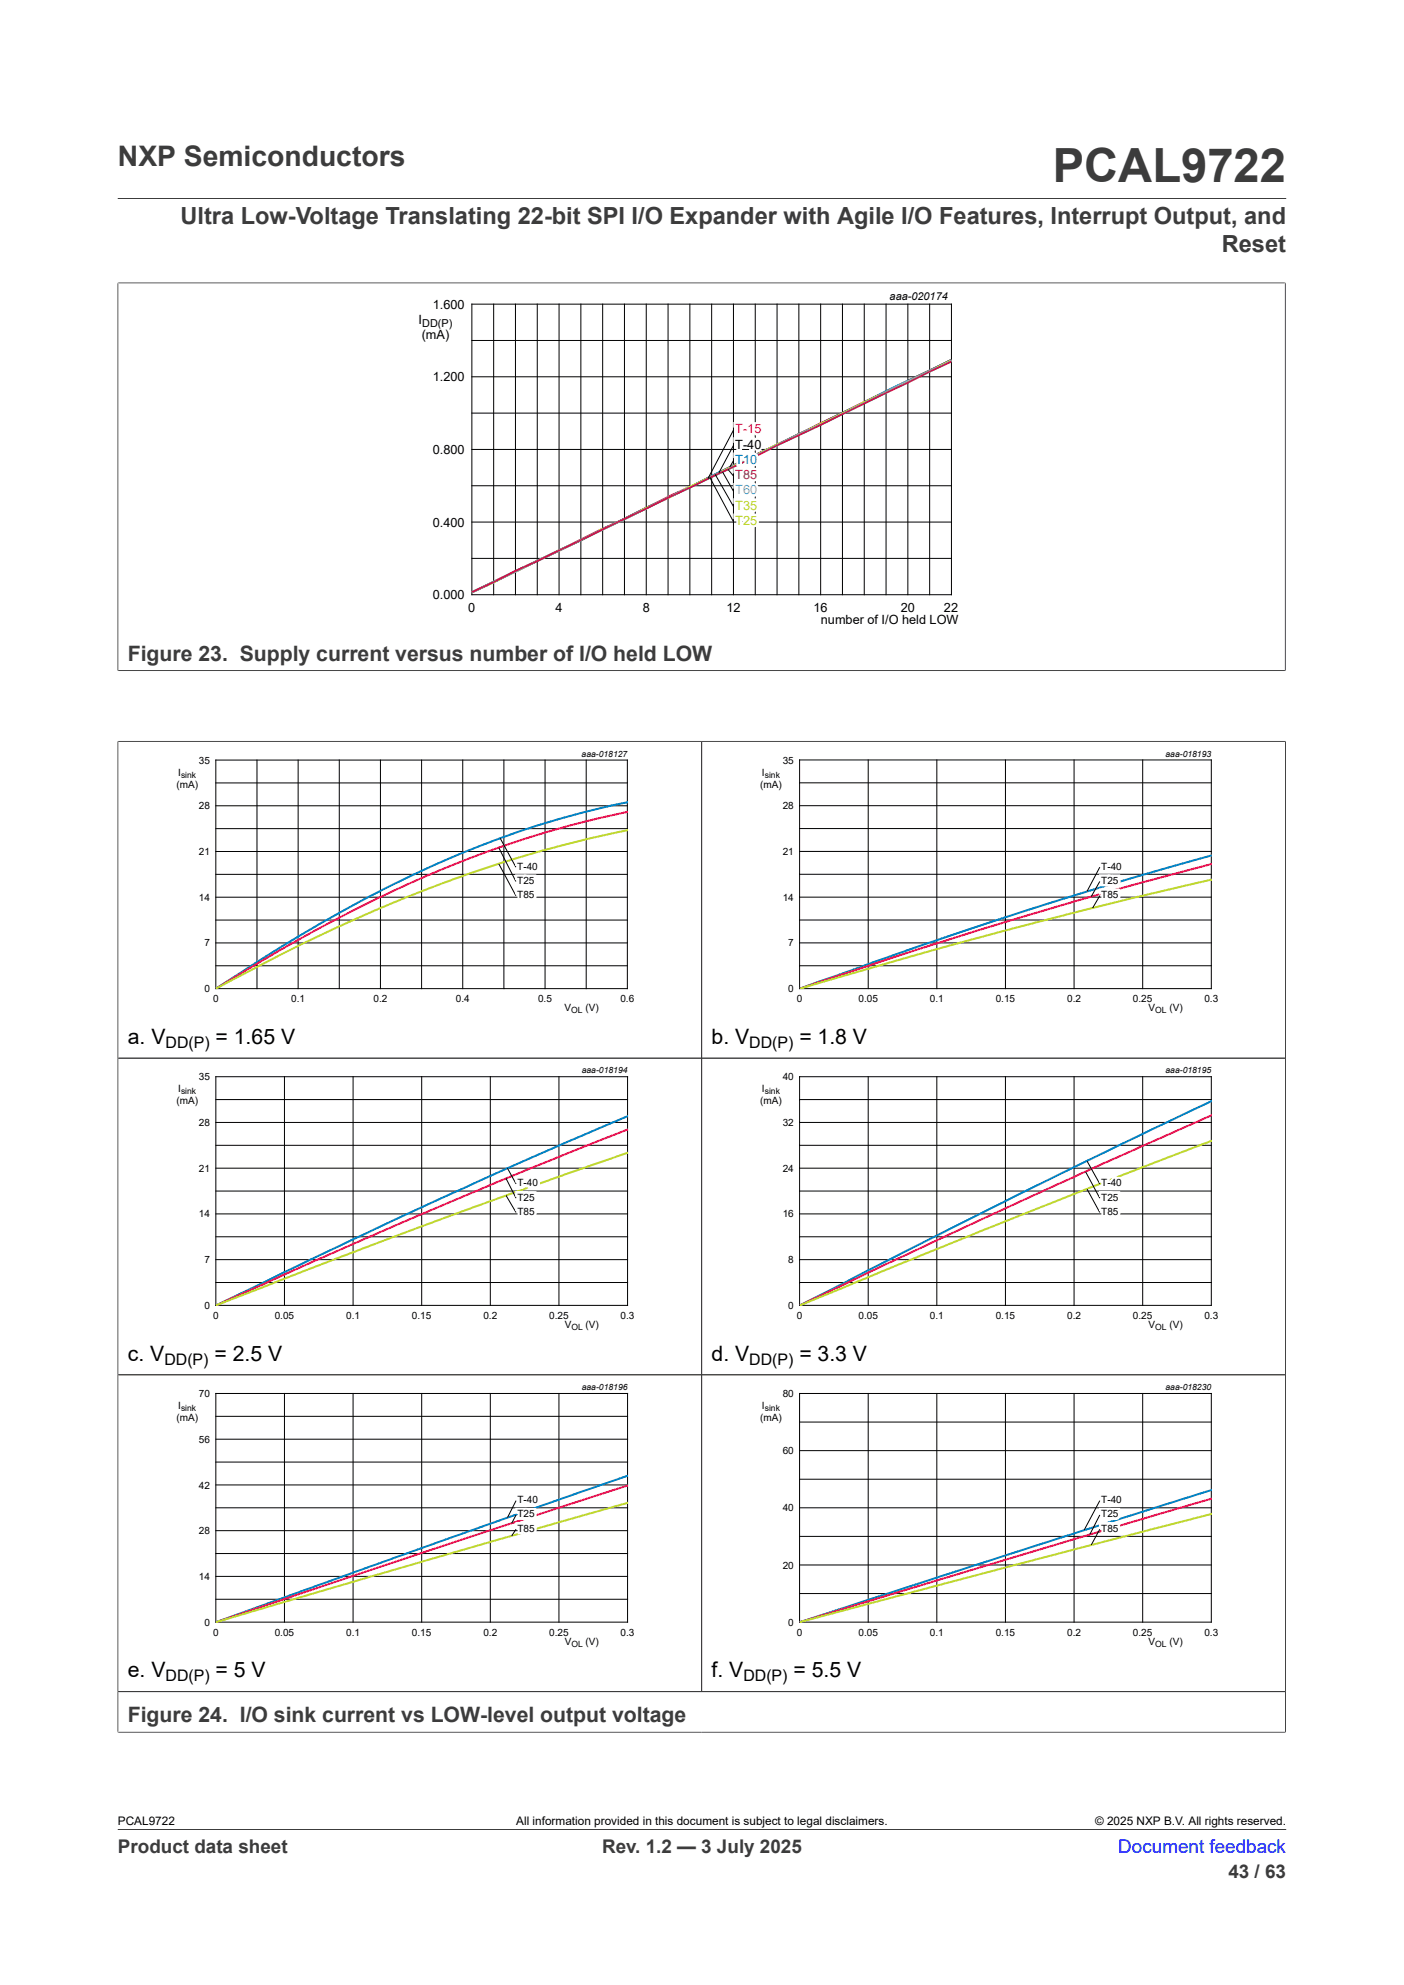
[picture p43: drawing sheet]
<svg xmlns="http://www.w3.org/2000/svg" width="210mm" height="297mm" viewBox="0 0 210 297" stroke-linecap="round" stroke-linejoin="round" font-family="sans-serif">
<defs><g id="words">
<text font-size="7.1" fill="#3c3c3c" x="157.5" y="27.2">PCAL9722</text>
<text font-size="4.2" fill="#3c3c3c" x="17.6" y="24.8">NXP Semiconductors</text>
<g font-size="3.5" fill="#3c3c3c">
<text x="27" y="33.5">Ultra Low-Voltage Translating 22-bit SPI I/O Expander with Agile I/O Features, Interrupt Output, and</text>
<text x="182.8" y="37.7">Reset</text>
</g>
<g font-size="3.2" fill="#3c3c3c">
<text x="19.1" y="98.8">Figure 23. Supply current versus number of I/O held LOW</text>
<text x="19.1" y="257.7">Figure 24. I/O sink current vs LOW-level output voltage</text>
</g>
<g font-size="3.2">
<text x="19.1" y="156.2">a. V</text>
<text x="32.2" y="156.2">= 1.65 V</text>
<text x="106.4" y="156.2">b. V</text>
<text x="119.6" y="156.2">= 1.8 V</text>
<text x="19.1" y="203.6">c. V</text>
<text x="32.1" y="203.6">= 2.5 V</text>
<text x="106.4" y="203.6">d. V</text>
<text x="119.6" y="203.6">= 3.3 V</text>
<text x="19.1" y="251">e. V</text>
<text x="32.2" y="251">= 5 V</text>
<text x="106.4" y="251">f. V</text>
<text x="118.7" y="251">= 5.5 V</text>
</g>
<g font-size="2.8" fill="#3c3c3c">
<text x="17.6" y="277.3">Product data sheet</text>
<text x="90.1" y="277.3">Rev. 1.2 — 3 July 2025</text>
<text x="183.7" y="281">43 / 63</text>
</g>
<text font-size="2.8" fill="#00f" x="167.3" y="277.3">Document feedback</text>
<g font-size="2.4">
<text x="24.8" y="156.8">DD(P)</text>
<text x="112.1" y="156.8">DD(P)</text>
<text x="24.6" y="204.2">DD(P)</text>
<text x="112.1" y="204.2">DD(P)</text>
<text x="24.8" y="251.6">DD(P)</text>
<text x="111.2" y="251.6">DD(P)</text>
</g>
<g font-size="1.9" fill="#010101">
<text x="64.7" y="46.2">1.600</text>
<text x="62.6" y="48.5">I</text>
<text x="63.1" y="50.8">(mA)</text>
<text x="64.7" y="57.1">1.200</text>
<text x="64.7" y="67.9">0.800</text>
<text x="110" y="67.1">T-40</text>
<text x="64.7" y="78.8">0.400</text>
<text x="64.7" y="89.7">0.000</text>
<text x="70" y="91.6">0</text>
<text x="83.1" y="91.6">4</text>
<text x="96.1" y="91.6">8</text>
<text x="108.6" y="91.6">12</text>
<text x="121.7" y="91.6">16</text>
<text x="122.8" y="93.3">number of I/O held LOW</text>
<text x="134.7" y="91.6">20</text>
<text x="141.2" y="91.6">22</text>
</g>
<text font-size="1.9" fill="#ec1d57" x="110" y="64.8">T-15</text>
<text font-size="1.9" fill="#0983c4" x="110" y="69.4">T10</text>
<text font-size="1.9" fill="#a31c49" x="110" y="71.7">T85</text>
<text font-size="1.9" fill="#6eacdd" x="110" y="74">T60</text>
<text font-size="1.9" fill="#bed731" x="110" y="76.3">T35</text>
<text font-size="1.9" fill="#fbb317" x="110" y="78.5">T25</text>
<g font-size="1.8">
<text x="17.6" y="273.1">PCAL9722</text>
<text x="77.2" y="273.1">All information provided in this document is subject to legal disclaimers.</text>
<text x="163.8" y="273.1">© 2025 NXP B.V. All rights reserved.</text>
</g>
<g font-size="1.6" fill="#010101">
<text x="133.1" y="44.9">aaa-020174</text>
<text x="63.1" y="48.9">DD(P)</text>
</g>
<g font-size="1.5">
<text x="26.4" y="117.9">(mA)</text>
<text x="26.7" y="116.1">I</text>
<text x="29.8" y="114.3">35</text>
<text x="113.7" y="117.9">(mA)</text>
<text x="114" y="116.1">I</text>
<text x="117.1" y="114.2">35</text>
<text x="29.8" y="121.1">28</text>
<text x="117.1" y="121.1">28</text>
<text x="29.8" y="127.9">21</text>
<text x="77.4" y="130.1">T-40</text>
<text x="117.1" y="127.9">21</text>
<text x="164.7" y="130.1">T-40</text>
<text x="29.8" y="134.8">14</text>
<text x="77.4" y="132.3">T25</text>
<text x="77.4" y="134.4">T85</text>
<text x="117.1" y="134.8">14</text>
<text x="164.7" y="132.3">T25</text>
<text x="164.7" y="134.4">T85</text>
<text x="30.6" y="141.6">7</text>
<text x="117.9" y="141.6">7</text>
<text x="30.6" y="148.5">0</text>
<text x="31.9" y="150">0</text>
<text x="43.6" y="150">0.1</text>
<text x="55.9" y="150">0.2</text>
<text x="68.2" y="150">0.4</text>
<text x="80.5" y="150">0.5</text>
<text x="92.8" y="150">0.6</text>
<text x="117.9" y="148.5">0</text>
<text x="119.2" y="150">0</text>
<text x="128.4" y="150">0.05</text>
<text x="139.1" y="150">0.1</text>
<text x="148.9" y="150">0.15</text>
<text x="159.6" y="150">0.2</text>
<text x="169.5" y="150">0.25</text>
<text x="180.1" y="150">0.3</text>
<text x="84.4" y="151.3">V</text>
<text x="87.6" y="151.3">(V)</text>
<text x="171.8" y="151.3">V</text>
<text x="174.9" y="151.3">(V)</text>
<text x="29.8" y="161.6">35</text>
<text x="117.1" y="161.6">40</text>
<text x="26.4" y="165.2">(mA)</text>
<text x="26.7" y="163.5">I</text>
<text x="113.7" y="165.2">(mA)</text>
<text x="114" y="163.5">I</text>
<text x="29.8" y="168.5">28</text>
<text x="117.1" y="168.5">32</text>
<text x="29.8" y="175.3">21</text>
<text x="77.4" y="177.5">T-40</text>
<text x="77.4" y="179.7">T25</text>
<text x="117.1" y="175.3">24</text>
<text x="164.7" y="177.5">T-40</text>
<text x="164.7" y="179.7">T25</text>
<text x="29.8" y="182.2">14</text>
<text x="77.4" y="181.8">T85</text>
<text x="117.1" y="182.2">16</text>
<text x="164.7" y="181.8">T85</text>
<text x="30.6" y="189">7</text>
<text x="117.9" y="189">8</text>
<text x="30.6" y="195.8">0</text>
<text x="31.9" y="197.4">0</text>
<text x="41.1" y="197.4">0.05</text>
<text x="51.8" y="197.4">0.1</text>
<text x="61.6" y="197.4">0.15</text>
<text x="72.3" y="197.4">0.2</text>
<text x="82.1" y="197.4">0.25</text>
<text x="92.8" y="197.4">0.3</text>
<text x="117.9" y="195.8">0</text>
<text x="119.2" y="197.4">0</text>
<text x="128.4" y="197.4">0.05</text>
<text x="139.1" y="197.4">0.1</text>
<text x="148.9" y="197.4">0.15</text>
<text x="159.6" y="197.4">0.2</text>
<text x="169.5" y="197.4">0.25</text>
<text x="180.1" y="197.4">0.3</text>
<text x="84.5" y="198.7">V</text>
<text x="87.6" y="198.7">(V)</text>
<text x="171.8" y="198.7">V</text>
<text x="174.9" y="198.7">(V)</text>
<text x="29.8" y="209">70</text>
<text x="117.1" y="209">80</text>
<text x="26.4" y="212.6">(mA)</text>
<text x="26.7" y="210.8">I</text>
<text x="29.8" y="215.9">56</text>
<text x="113.7" y="212.6">(mA)</text>
<text x="114" y="210.8">I</text>
<text x="117.1" y="217.6">60</text>
<text x="29.8" y="222.7">42</text>
<text x="77.4" y="224.9">T-40</text>
<text x="77.4" y="227">T25</text>
<text x="117.1" y="226.1">40</text>
<text x="164.7" y="224.9">T-40</text>
<text x="164.7" y="227">T25</text>
<text x="29.8" y="229.6">28</text>
<text x="77.4" y="229.2">T85</text>
<text x="164.7" y="229.2">T85</text>
<text x="29.8" y="236.4">14</text>
<text x="117.1" y="234.7">20</text>
<text x="30.6" y="243.2">0</text>
<text x="31.9" y="244.8">0</text>
<text x="41.1" y="244.8">0.05</text>
<text x="51.8" y="244.8">0.1</text>
<text x="61.6" y="244.8">0.15</text>
<text x="72.3" y="244.8">0.2</text>
<text x="82.1" y="244.8">0.25</text>
<text x="92.8" y="244.8">0.3</text>
<text x="117.9" y="243.2">0</text>
<text x="119.2" y="244.8">0</text>
<text x="128.4" y="244.8">0.05</text>
<text x="139.1" y="244.8">0.1</text>
<text x="148.9" y="244.8">0.15</text>
<text x="159.6" y="244.8">0.2</text>
<text x="169.5" y="244.8">0.25</text>
<text x="180.1" y="244.8">0.3</text>
<text x="84.5" y="246.1">V</text>
<text x="87.6" y="246.1">(V)</text>
<text x="171.8" y="246.1">V</text>
<text x="174.9" y="246.1">(V)</text>
</g>
<g font-size="1.3">
<text x="87" y="113.2">aaa-018127</text>
<text x="174.3" y="113.2">aaa-018193</text>
<text x="27.1" y="116.4">sink</text>
<text x="114.4" y="116.4">sink</text>
<text x="85.4" y="151.6">OL</text>
<text x="172.8" y="151.6">OL</text>
<text x="87" y="160.6">aaa-018194</text>
<text x="174.3" y="160.6">aaa-018195</text>
<text x="27.1" y="163.8">sink</text>
<text x="114.4" y="163.8">sink</text>
<text x="85.5" y="199">OL</text>
<text x="172.8" y="199">OL</text>
<text x="87" y="208">aaa-018196</text>
<text x="174.3" y="208">aaa-018230</text>
<text x="27.1" y="211.1">sink</text>
<text x="114.4" y="211.1">sink</text>
<text x="85.5" y="246.4">OL</text>
<text x="172.8" y="246.4">OL</text>
</g>
</g></defs>
<g fill="none" stroke="#3c3c3c" stroke-width=".15">
<path d="M17.6 29.7h174.8M17.6 42.3h174.7M17.6 42.3v58.1M192.2 42.3v58.1M17.6 100.3h174.7M17.6 110.9h174.7M17.6 110.9v148.3M105 110.9v142.2M192.3 110.9v148.3M17.6 158.3h174.7M17.6 205.7h174.7M17.6 259.2h174.7"/>
<path d="M17.6 253.1h174.7M17.6 273.8h174.8"/>
</g>
<g fill="none" stroke="#010101" stroke-width=".15">
<path d="M70.6 45.5h71.7v43.5h-71.7zM70.6 56.4h71.7M70.6 50.9h71.7M73.8 45.5v43.5M77.1 45.5v43.5M80.4 45.5v43.5M83.6 45.5v43.5M86.9 45.5v43.5M90.1 45.5v43.5M93.4 45.5v43.5M96.7 45.5v43.5M99.9 45.5v43.5"/>
<path d="M103.2 45.5v43.5M106.4 45.5v43.5M109.7 45.5v43.5M113 45.5v43.5M116.2 45.5v43.5M119.5 45.5v43.5M122.7 45.5v43.5M126 45.5v43.5M129.3 45.5v43.5M132.5 45.5v43.5M135.8 45.5v43.5M139.1 45.5v43.5"/>
<path d="M70.6 78.1h71.7M70.6 72.7h71.7M70.6 67.2h71.7M70.6 61.8h71.7M106.2 71.4l3.5 6.7M107 71l2.7 4.8M108.1 70.6l1.6 2.9M108.9 70.2l.8 1M109.7 64.4l-3.8 7.2M109.7 66.6l-2.2 4.1M109.7 68.9l-.5 1M70.6 83.5h71.7"/>
</g>
<path d="M142.3 53.8l-19.6 9.6-26 12.6-9.8 4.8-16.3 7.8" fill="none" stroke="#010101" stroke-width=".27"/>
<path d="M142.3 53.9l-13 6.2-9.8 4.9-9.8 4.6-3.3 1.7-6.5 3-6.5 3.4-3.3 1.4a217.2 217.2 0 0 1-13 6.3l-6.5 3.2" fill="none" stroke="#ec1d57" stroke-width=".27"/>
<path d="M142.3 53.8l-9.8 4.7-9.8 4.9-16.3 7.8-3.2 1.7-13.1 6.3-3.2 1.7-3.3 1.4-13 6.4" fill="none" stroke="#0983c4" stroke-width=".27"/>
<path d="M142.3 53.9l-42.4 20.6-3.2 1.5-13.1 6.4-13 6.2" fill="none" stroke="#fbb317" stroke-width=".27"/>
<path d="M142.3 54l-6.5 3.1a223 223 0 0 0-13.1 6.4l-6.5 3-22.8 11.2-22.8 10.9" fill="none" stroke="#bed731" stroke-width=".27"/>
<path d="M142.3 54l-6.5 3.1-26.1 12.7-39.1 18.8" fill="none" stroke="#6eacdd" stroke-width=".27"/>
<path d="M142.3 54.1l-26.1 12.5-3.2 1.7-13.1 6.2-29.3 14.1" fill="none" stroke="#a31c49" stroke-width=".27"/>
<g fill="none" stroke="#000" stroke-width=".15">
<path d="M32.3 113.7h61.5v34.2h-61.5zM32.3 117.1h61.5M38.4 113.7v34.2M44.6 113.7v34.2M50.7 113.7v34.2M56.9 113.7v34.2M63.1 113.7v34.2M69.2 113.7v34.2M75.4 113.7v34.2M81.5 113.7v34.2M87.7 113.7v34.2M119.6 113.7h61.6v34.2h-61.6z"/>
<path d="M119.6 117.1h61.6M129.9 113.7v34.2M140.1 113.7v34.2M150.4 113.7v34.2M160.7 113.7v34.2M170.9 113.7v34.2M32.3 137.7h61.5M32.3 134.2h61.5M32.3 130.8h61.5M32.3 127.4h61.5M32.3 124h61.5M32.3 120.6h61.5"/>
<path d="M74.6 126.8l2.6 5.1M74.6 129.2l2.6 4.8M74.8 125.4l2.4 4.4M119.6 137.7h61.6M119.6 134.2h61.6M119.6 127.4h61.6M119.6 120.5h61.6M119.6 130.8h61.6M119.6 124h61.6M164.5 129.7l-1.9 3.7M164.5 131.9l-1.3 2.3M164.5 134l-1.1 1.9"/>
<path d="M32.3 144.5h61.5M32.3 141.1h61.5M119.6 144.5h61.6M119.6 141.1h61.6M32.3 161.1h61.6v34.2h-61.6zM32.3 178.2h61.6M32.3 174.8h61.6M32.3 171.4h61.6M32.3 167.9h61.6M32.3 164.5h61.6M42.5 161.1v34.2M52.8 161.1v34.2"/>
<path d="M63.1 161.1v34.2M73.3 161.1v34.2M75.7 176.3l1.5 3M75.7 178.9l1.5 2.5M75.9 174.8l1.3 2.3M83.6 161.1v34.2M119.6 161.1h61.6v34.2h-61.6zM119.6 178.2h61.6M119.6 174.8h61.6M119.6 171.4h61.6M119.6 167.9h61.6M119.6 164.5h61.6"/>
<path d="M129.9 161.1v34.2M140.1 161.1v34.2M150.4 161.1v34.2M160.7 161.1v34.2M162.4 175.3l2.1 4M162.6 173.7l1.9 3.4M162.6 177.9l1.9 3.5M170.9 161.1v34.2M32.3 191.9h61.6M32.3 188.5h61.6M32.3 185h61.6M32.3 181.6h61.6"/>
<path d="M119.6 191.9h61.6M119.6 188.5h61.6M119.6 185h61.6M119.6 181.6h61.6M32.3 208.5h61.6v34.2h-61.6zM32.3 218.8h61.6M32.3 215.3h61.6M32.3 211.9h61.6M42.5 208.5v34.2M52.8 208.5v34.2M63.1 208.5v34.2M73.3 208.5v34.2"/>
<path d="M83.6 208.5v34.2M119.6 208.5h61.6v34.2h-61.6zM119.6 217h61.6M119.6 212.8h61.6M129.9 208.5v34.2M140.1 208.5v34.2M150.4 208.5v34.2M160.7 208.5v34.2M170.9 208.5v34.2M32.3 239.3h61.6M32.3 235.9h61.6M32.3 232.4h61.6"/>
<path d="M32.3 229h61.6M32.3 225.6h61.6M32.3 222.2h61.6M77.2 224.5l-1.3 2.6M77.2 226.7l-.7 1.2M77.2 228.8l-.7 1M119.6 225.6h61.6M119.6 238.4h61.6M119.6 234.2h61.6M119.6 229.9h61.6M119.6 221.3h61.6M164.5 224.5l-2.4 4.5"/>
<path d="M164.5 226.7l-1.5 2.9M164.5 228.8l-1.3 2.4"/>
</g>
<path d="M93.9 120a148.2 148.2 0 0 0-42.4 16.2 261.6 261.6 0 0 0-19.2 11.7M181.2 128a750.7 750.7 0 0 0-61.5 19.9M93.9 167a1162 1162 0 0 0-61.6 28.3M181.2 164.8l-13.8 6.6-15.8 7.7-31.9 16.2M181.2 222.9l-25.9 8.3-35.7 11.5" fill="none" stroke="#0082c4" stroke-width=".3"/>
<path d="M93.9 121.5a167.1 167.1 0 0 0-46.6 17.6l-5.2 3-9.8 5.8M181.2 129.3a821.3 821.3 0 0 0-61.6 18.6M93.9 169a1180.3 1180.3 0 0 0-61.5 26.3M181.2 166.9l-17.7 7.9-14.9 6.8-29 13.7M181.2 224.2l-30.6 9.1-31 9.4" fill="none" stroke="#ed1556" stroke-width=".3"/>
<path d="M93.9 124.2a200.6 200.6 0 0 0-48.4 16.9l-13.2 6.8M181.2 131.6a925.2 925.2 0 0 0-61.5 16.3M93.9 172.5a1365.2 1365.2 0 0 0-61.6 22.8M181.2 170.7l-17.3 6.7-17.2 6.8-27 11.1M181.2 226.5l-29.4 7.7-32.2 8.5" fill="none" stroke="#bfd730" stroke-width=".3"/>
<path d="M93.9 220.8l-27.6 9.7-34 12.2" fill="none" stroke="#0082c4" stroke-width=".29"/>
<path d="M93.9 222.3l-29.6 9.7-32 10.7" fill="none" stroke="#ed1556" stroke-width=".29"/>
<path d="M93.9 224.8l-30 8.6-31.6 9.3" fill="none" stroke="#bfd730" stroke-width=".29"/>
<use href="#words"/>
</svg>
